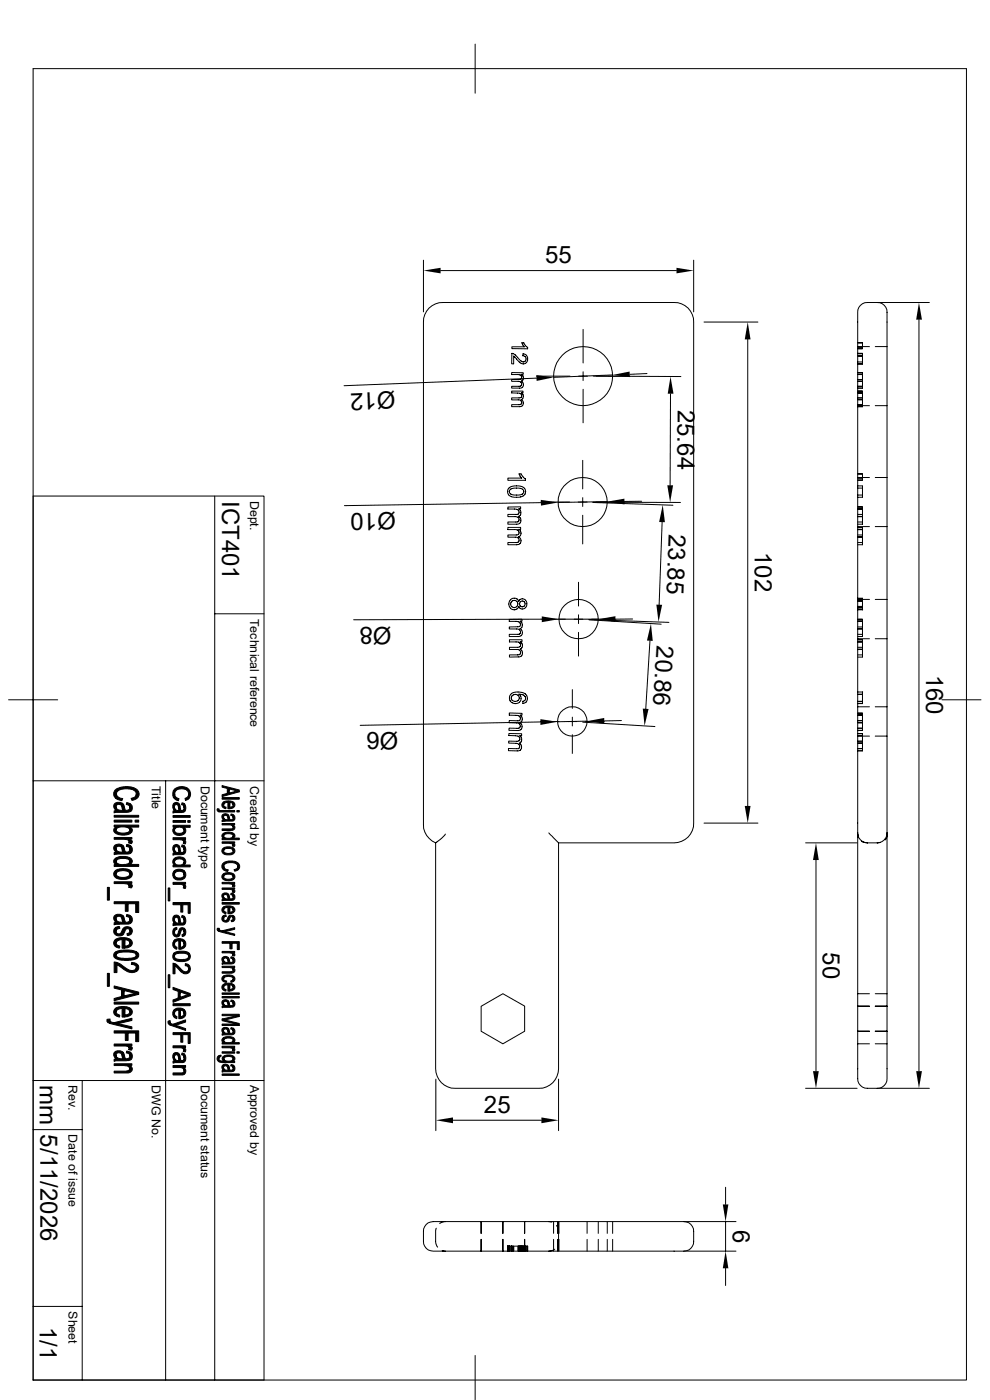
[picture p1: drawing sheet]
<svg xmlns="http://www.w3.org/2000/svg" width="210mm" height="297mm" viewBox="0 0 210 297" stroke-linecap="round" stroke-linejoin="round" font-family="sans-serif">
<defs><g id="words">
<g font-size="5.1">
<text x="115.7" y="55.9">55</text>
<text x="83.9" y="83" transform="rotate(178 83.9 83)">Ø12</text>
<text x="143.8" y="86.9" transform="rotate(90 143.8 86.9)">25.64</text>
<text x="47.1" y="106.3" transform="rotate(90 47.1 106.3)">ICT401</text>
<text x="83.9" y="108.7" transform="rotate(179 83.9 108.7)">Ø10</text>
<text x="141.9" y="113.2" transform="rotate(92 141.9 113.2)">23.85</text>
<text x="160.1" y="117.1" transform="rotate(90 160.1 117.1)">102</text>
<text x="83.1" y="133.1" transform="rotate(180 83.1 133.1)">Ø8</text>
<text x="139.3" y="136.9" transform="rotate(93 139.3 136.9)">20.86</text>
<text x="196.5" y="143.1" transform="rotate(90 196.5 143.1)">160</text>
<text x="84.5" y="155.3" transform="rotate(179 84.5 155.3)">Ø6</text>
<text x="174.6" y="202" transform="rotate(90 174.6 202)">50</text>
<text x="8.4" y="230.2" transform="rotate(90 8.4 230.2)">mm</text>
<text x="102.7" y="236.1">25</text>
<text x="8.6" y="240.7" transform="rotate(90 8.6 240.7)">5/11/2026</text>
<text x="155.4" y="260.9" transform="rotate(90 155.4 260.9)">6</text>
<text x="8.4" y="281.4" transform="rotate(90 8.4 281.4)">1/1</text>
</g>
<g font-size="2.6">
<text x="53.1" y="106.3" transform="rotate(90 53.1 106.3)">Dept.</text>
<text x="53.1" y="131.3" transform="rotate(90 53.1 131.3)">Technical reference</text>
<text x="32.2" y="166.7" transform="rotate(90 32.2 166.7)">Title</text>
<text x="42.6" y="166.7" transform="rotate(90 42.6 166.7)">Document type</text>
<text x="53.1" y="166.7" transform="rotate(90 53.1 166.7)">Created by</text>
<text x="14.5" y="230.2" transform="rotate(90 14.5 230.2)">Rev.</text>
<text x="32.2" y="230.2" transform="rotate(90 32.2 230.2)">DWG No.</text>
<text x="42.6" y="230.2" transform="rotate(90 42.6 230.2)">Document status</text>
<text x="53.1" y="230.2" transform="rotate(90 53.1 230.2)">Approved by</text>
<text x="14.5" y="240.7" transform="rotate(90 14.5 240.7)">Date of issue</text>
<text x="14.5" y="278.2" transform="rotate(90 14.5 278.2)">Sheet</text>
</g>
</g></defs>
<g fill="none" stroke="#000" stroke-width=".21">
<path d="M7 14.6h198v278.2h-198zM100.8 9.4v10.4M89.8 55.2v11M93.5 57.4h50M147.2 55.2v11M108.5 79l2.5 .1v.3h-.3l.3 .6v.6l-.4 .3 .4 .5v.5l-.2 .3-.3 .1h-2v-.3h1.8l.4-.3-.1-.5-.3-.3h-1.8v-.4h1.7l.5-.2v-.4l-.3-.3-1.9-.1zM108.6 75l.7 .3 1.2 1.3 .5 .2 .4-.1 .2-.4-.2-.7-.5-.1 .1-.4 .5 .1 .4 .7-.1 .9-.5 .4-.7-.1-1.6-1.5v1.6h-.5zM108.6 73.6h2.6l-.5-.9h.4l.3 .5 .5 .5v.3h-3.3zM113.8 79.8h7.1M122.8 79.8h1.8M123.7 69.9v7.1M123.7 78.9v1.8"/>
<path d="M125.9 79.8l18.5 .1M126.5 79.8h7.1M130 79.5l-12.5 .6M137.2 79.2l-3.6 .2M149.4 68.3h11.4M158.6 72v99M181.9 73.6h1.1zM181.9 75.1h1.1v2.1h-1.1M181.9 75h1.1zM181.9 79.1h1.1v.3h-1.1h1.1v1.5h-1.1h1.1v1.4h-1.1M181.9 79l1.1 .1M181.9 73.7h1.1v.3h-1.1h1.1"/>
<path d="M181.9 79.5h1.1M181.9 75.6h1.1M181.9 75.5h1.1M181.9 77.2h1.1M181.9 76.8h1.1M181.9 73.5h2.5M183 72.7h-1.1h1.1v1M183 75v.1M185.7 73.5h2.5M186.2 64.2h10.9M194.9 67.8v159.4M108.5 83h2.5v.4h-.4l.4 .3v.3v.5l-.4 .3 .4 .5v.5l-.3 .3-2.2 .2v-.4h1.8l.4-.3-.1-.5-.4-.3h-1.7v-.4h1.8l.4-.3v-.3l-.3-.3-1.9-.1z"/>
<path d="M113.8 80.2l-40.8 1.6M123.6 97.7v6M123.7 82.6v7.1M142.2 83.5v19.5M181.9 84.8h1.1v1.5h-1.1M181.9 80.5h1.1M181.9 82h1.1M181.9 84.4h1.1M181.9 84.8h1.1M181.9 85.9h1.1M181.9 86.1h2.5M183 83h-1.1h1.1v.4h-1.1h1.1v1.4"/>
<path d="M185.7 86.1h2.5M7 105.2h49v187.6h-49M45.6 105.2v187.6M107.7 107.6l2.7-.1v.4h-.3l.4 .6v.6l-.5 .5 .5 .5v.6l-.3 .4-.4 .1h-2.1v-.5h2.1l.3-.3-.1-.5-.3-.3h-2v-.5h2.1l.3-.3-.2-.6-.6-.2h-1.6zM107.7 111.9h2.7v.4h-.3l.3 .3 .1 .4-.1 .6-.4 .3 .4 .3 .1 .4-.3 .8-.5 .2h-2v-.5h2l.4-.3v-.4l-.4-.4h-2v-.5h2l.4-.3v-.4l-.2-.3-.4-.1h-1.8zM107.7 101.4h3l-.6-.8 .4-.1 .4 .6 .6 .5v.3h-3.8zM107.9 103.5l1.2-.4 1.6 .1 .6 .5 .2 .9-.4 .6-.7 .3-1.8-.1-.8-.6-.1-.8zM108.2 103.9l.6-.3 1.3-.1 .7 .3 .3 .5-.4 .6-1.7 .1-.5-.1-.3-.3-.2-.2zM114.8 106.6l-41.7 .7M114.8 106.5h6M122.7 106.5h1.8M123.6 105.6v1.8"/>
<path d="M123.6 109.3v6.1M125.8 106.6l16.9 .6M125.8 106.6h18.6M126.4 106.5h6.1M128.8 106.4l-10.4 .2M136.1 106.3l-3.6 .1M140.5 110.7l-.7 17.6M181.9 101.4h1.1zM181.9 103.1h1.1v2.4h-1.1M181.9 109.6h1.1v1.6h-1.1M181.9 107.5h1.1v.4h-1.1h1.1v1.7M181.9 113.9h1.1v1.7h-1.1"/>
<path d="M181.9 101.6h1.1v.3h-1.1h1.1M181.9 108h1.1M181.9 109.1h1.1M181.9 109.6h1.1M181.9 110.7h1.1M181.9 107.6h1.1M181.9 113.5h1.1M181.9 114h1.1M181.9 115.1h1.1M181.9 105h1.1M181.9 103.5h1.1M181.9 101.3h2.5"/>
<path d="M181.9 111.7h2.5M183 111.9h-1.1h1.1v.4h-1.1h1.1v1.6M183 100.5h-1.1h1.1v1.1M185.7 101.3h2.5M185.7 111.7h2.5M45.6 130.2h10.4M108 131.4h2.7v.4h-.3l.3 .4 .1 .7-.2 .3-.3 .1 .4 .3 .1 .5-.1 .6-.4 .3h-2.3v-.4h2.1l.3-.3v-.4l-.2-.3-2.2-.2v-.4h1.9a.6 .6 0 0 0 .5-.8 .6 .6 0 0 0-.8-.4h-1.6zM108.1 135.7h2.6v.4h-.3l.4 .6v.6l-.4 .4 .4 .6-.1 .8-.5 .3h-2.1v-.5h1.9a.58 .58 0 0 0 .4-.7 .58 .58 0 0 0-.8-.4h-1.5v-.5h2.1l.2-.4-.1-.5-.4-.2h-1.8zM108.2 127.4l.6-.5 .9 .1 .3 .6 .5-.5h.6l.4 .2 .3 .5-.1 .8-.6 .6h-.6l-.4-.5-.5 .5-.8 .1-.6-.4-.2-.4-.1-.6zM122.7 123.5v5.1M122.7 130.4v1.9M122.7 134.2v5"/>
<path d="M124.9 131.5l15.4 .9M124.9 131.4l17 .6M134.2 131.3l-59.2 .2M137.9 135.9l-.9 14.5M181.9 126.9h1.1v.1M181.9 133.3h1.1v1.7h-1.1M181.9 131.4h1.1v.4h-1.1h1.1v1.5M181.9 137.7h1.1v1.7h-1.1M181.9 136.1h1.1v1.6M181.9 136.1h1.1M181.9 131.8h1.1M181.9 136.2h1.1"/>
<path d="M181.9 129.4h1.1M181.9 128.7h1.1M181.9 127.6h1.1M181.9 133h1.1M181.9 133.4h1.1M181.9 134.6h1.1M181.9 131.4h1.1M181.9 137.3h1.1M181.9 137.8h1.1M181.9 138.9h1.1M181.9 127.5h1.1M181.9 128.9h1.1"/>
<path d="M181.9 127.4h1.1M181.9 129.2h1.1M181.9 127h1.1M181.9 127.2h2.5M181.9 135.5h2.5M183 129.2v.2M183 128.9v.3M183 127v1.9M183 135.7h-1.1h1.1v.4M185.7 127.2h2.5M185.7 135.5h2.5M1.8 148.5h10.4"/>
<path d="M107.9 155.6l2.8 .1v.4h-.4l.4 .5v.6l-.5 .4 .3 .4 .2 .5-.3 .6-.4 .2h-2.1v-.5h2.1l.2-.3v-.4l-.3-.3-2-.2v-.4l1.9 .1 .5-.3v-.4l-.2-.3-.6-.2-1.6-.1zM108 151.3h2.7v.4h-.3l.4 .6-.1 .6-.4 .4 .4 .6v.6l-.3 .4h-2.5l.1-.4h2l.4-.4-.1-.3-.3-.4-2-.1v-.4h2l.4-.4-.1-.5-.2-.2-2.1-.1zM108.4 147.2l1-.4 1.6 .2 .8 .7v.9l-.3 .5-.6 .1v-.4l.6-.4v-.5l-.5-.5-.9-.1 .4 .6-.1 .8-.4 .4-1.1 .1-.4-.2-.4-.5v-.7zM108.7 147.5l.5-.2 .7 .2 .3 .4-.2 .6-.5 .3-.8-.2-.2-.3v-.5zM114.6 153.2l-38.2 .7M114.6 153.1h4M120.5 153.1h1.8M121.4 146.3v4M121.4 152.1v1.9M121.4 155.9v4M123.6 153.2l15.3 .9M124.2 153.1h4"/>
<path d="M124.5 153l-6.2 .1M131.8 152.9l-3.6 .1M181.9 155.7h1.1v.4h-1.1h1.1v1.5h-1.1h1.1v1.7h-1.1M181.9 155.6l1.1 .1M181.9 151.3h1.1v.4h-1.1h1.1v1.6h-1.1h1.1v1.7l-1.1-.1M181.9 151.3h1.1M181.9 156h1.1M181.9 157.2h1.1M181.9 158.8h1.1M181.9 159.3h1.1M181.9 152.9h1.1M181.9 154.5h1.1"/>
<path d="M181.9 146.8h1.1M181.9 147.3h1.1M181.9 148.8h1.1M181.9 149.2h1.1M181.9 149.9h2.5M181.9 156.2h2.5M183 146.8v2.4M183 149.2l-1.1 .1M185.7 149.9h2.5M185.7 156.2h2.5M199.8 148.5h8.3M7 165.7h49"/>
<path d="M35.1 165.7v127.1M92.4 178.8v47.9a4.1 4.1 0 0 0 4.2 4.2h17.7a4.1 4.1 0 0 0 4.2-4.2v-47.9M94.5 177l-.9 .9-1.2 .9M116.4 176.7l2.1 2.1h24.5a4.1 4.1 0 0 0 4.2-4.2v-106.3a4.1 4.1 0 0 0-4.2-4.1h-49a4.1 4.1 0 0 0-4.2 4.1v106.6a4.1 4.1 0 0 0 2.6 3.9M149.4 174.6h11.4M170.9 178.8h10.9M181.9 176.7v50.6a4.2 4.2 0 0 0 .6 3l.5 .3a6.7 6.7 0 0 0 4.2 0 2.26 2.26 0 0 0 1-2.4v-51.5M181.9 176.7v-108.9a4.2 4.2 0 0 1 .6-3l.5-.4a6.7 6.7 0 0 1 4.2 0 2.26 2.26 0 0 1 1 2.4v109.9M181.9 177l.1 .5-.1-.5M181.9 176.7a2.1 2.1 0 0 0 2.1 2.1M182.8 178.5l.3 .2 .9 .1M184 178.8h2.1"/>
<path d="M186.7 178.7l-.6 .1M188.2 177l-.1 .7-.3 .5M188.2 176.7a2.1 2.1 0 0 1-2.1 2.1M188.2 177l-.1 .5M173.1 182.5v44.7M102.1 213.5l4.6-2.7 4.6 2.6v5.4l-4.6 2.6-4.6-2.6zM181.9 210.8h2.5M181.9 213.4h2.5M181.9 218.8h2.5M185.7 210.8h2.5M185.7 213.4h2.5M185.7 218.8h2.5"/>
<path d="M7 239.6h10.4M7 229.2h49M17.4 229.2v63.6M92.5 228.9v11M96.1 237.7h18.8M118.5 228.9v11M170.9 230.9h10.9M181.9 221.4h2.5M185.7 221.4h2.5M186.2 230.9h10.9M90.4 259.8a4.3 4.3 0 0 1 3-.6h50.2a4.3 4.3 0 0 1 3 .6l.3 .4a7.2 7.2 0 0 1 .2 3.7 2.59 2.59 0 0 1-3 1.5h-50.7a4.3 4.3 0 0 1-3-.6l-.3-.4a7.2 7.2 0 0 1-.2-3.7zM94.5 259.2h-.5l-.7 .3"/>
<path d="M102.1 259.2v2.5M106.7 259.2v2.5M111.3 259.2v2.5M116.4 259.2h.7M117.4 259.2v2.5M118.1 260l.3 .5 .1 .7-.1 2.8M118.3 259.2v2.5M118.4 259.2v2.5M118.6 259.2v2.5M124.5 259.2v2.5M126.9 259.2v2.5M128.8 259.2v2.5"/>
<path d="M130 259.2v2.5M145.2 259.2h10.9M153.9 251.9v3.6M153.9 259.2v6.2M7 277.2h10.4M92.5 260.6l-.1 .4v2.6l.4 1M93.8 265.3l.7 .1M102.1 262.9v2.5M106.7 262.9v2.5M107.7 264.4v1zM107.9 264.4v1zM107.9 264.4v1"/>
<path d="M108 264.4v1zM108.1 264.4v1zM108.3 264.4v1M108.5 264.4v1M108.5 264.4v1zM108.5 264.4h.1M108.5 264.4h-.8v1M108.6 264.4l-.1 1M109 264.4v1M109.9 264.4v1M110 264.4v1M110.1 264.4v1z"/>
<path d="M110.1 264.4v1M110.2 264.4v1M110.3 264.4v1M110.4 264.4v1zM110.4 264.4v1M110.5 264.4v1zM110.5 264.4v1M110.6 264.4v1M110.7 264.4v1zM110.7 264.4v1M110.8 264.4v1M110.8 264.4v1z"/>
<path d="M110.9 264.4v1M110.9 264.4v1zM111 264.4v1zM111 264.4v1M111.2 264.4v1M111.3 262.9v2.5M111.4 264.4v1M111.5 264.4v1zM111.5 264.4v1M111.5 264.4h.4v1M111.5 264.4h-.4v1v-1h-.4v1v-1h-2.1v1M111.6 264.4v1"/>
<path d="M111.8 264.4v1M111.9 264.4v1M111.9 264.4v1zM117.4 262.9v2.5M117.7 265l-.6 .3-.7 .1M118.3 262.9v2.5M118.4 262.9v2.5M118.6 262.9v2.5M124.5 262.9v2.5M126.9 262.9v2.5M128.8 262.9v2.5M130 262.9v2.5"/>
<path d="M145.2 265.4h10.9M153.9 269.1v3.6M100.8 287.6v9.3"/>
<circle cx="123.7" cy="79.8" r="6.3"/>
<circle cx="123.6" cy="106.5" r="5.2"/>
<circle cx="109.1" cy="128.1" r=".78"/>
<circle cx="110.8" cy="128.1" r=".6"/>
<circle cx="122.7" cy="131.3" r="4.2"/>
<circle cx="121.4" cy="153.1" r="3.1"/>
</g>
<g fill="#000" stroke="#000" stroke-width=".21">
<path d="M24.2 173h5.2v.4h-5.2z" fill-rule="evenodd"/>
<path d="M24.6 171.2l.1 .8-.1-.1z" fill-rule="evenodd"/>
<path d="M24.6 175.5l.1-.1-.1 .7z" fill-rule="evenodd"/>
<path d="M24.7 168.4a1.13 1.13 0 0 0 1.3 1l-.1 .4-1.1-.3-.2-.1z" fill-rule="evenodd"/>
<path d="M24.3 170.6a1.44 1.44 0 0 1 1.9 0l-.1 1.2a1.42 1.42 0 0 0-.8-1.2h-.1a.51 .51 0 0 0-.6 .6v.7l-.5-.7z" fill-rule="evenodd"/>
<path d="M24.3 179.4a1.4 1.4 0 0 1 1.9 .1l-.1 1.3-.1-.3a.76 .76 0 0 0-.4-.9 .76 .76 0 0 0-.9 .1l-.1 1a.89 .89 0 0 1-.3-1.3z" fill-rule="evenodd"/>
<path d="M26.9 170.3l.7 .2-.1 .8a.6 .6 0 0 0-.7-.6z" fill-rule="evenodd"/>
<path d="M26.9 179.2l.7 .1-.1 .9a.56 .56 0 0 0-.7-.6z" fill-rule="evenodd"/>
<path d="M24.2 177.7h3.8v.3h-.6v.5l-.2-.3-.4-.1h-2.6z" fill-rule="evenodd"/>
<path d="M24.2 174h3.8v.4h-3.8z" fill-rule="evenodd"/>
<path d="M24.7 171.4l.4 .4 1 .1 .1-1.3 .2 .7a.56 .56 0 0 0 .5 .7 .56 .56 0 0 0 .6-.6l.1-.9a1.01 1.01 0 0 1 .4 1.2 1.01 1.01 0 0 1-1.2 .6h-2.2l-.4 .2v-.5h.5z" fill-rule="evenodd"/>
<path d="M24.2 175.8l.4-.3v.6a1.91 1.91 0 0 0 2.5 .5l.4-.4 .1-.7a.82 .82 0 0 1 .4 .9 .82 .82 0 0 1-.8 .6l-.3 .1a2.54 2.54 0 0 1-2.8-.8z" fill-rule="evenodd"/>
<path d="M27.4 178l.3 .1a.46 .46 0 0 1 .4 .4 .46 .46 0 0 1-.2 .5l-.6-.2z" fill-rule="evenodd"/>
<path d="M27.8 169.4l.9-.4 .2-.5v1l-.9 .3z" fill-rule="evenodd"/>
<path d="M24.2 175h5.2v.5h-1.8l-.1 .6a1.58 1.58 0 0 0-1.9-.7l-.6 .2-.3 .3v-.5h-.5z" fill-rule="evenodd"/>
<path d="M28.7 174h.7v.4h-.7z" fill-rule="evenodd"/>
<path d="M24.4 167.6l1-.6 1.9-.1a1.86 1.86 0 0 1 2.2 1.8l-.2 .5-.4 .3v-1a1.38 1.38 0 0 0-1.6-1.1l-.4-.1a2.07 2.07 0 0 0-2.2 1l-.1 1.1a1.23 1.23 0 0 1-.2-1.8z" fill-rule="evenodd"/>
<path d="M36.7 173h3.6v.4h-3.6z" fill-rule="evenodd"/>
<path d="M37 171.2v.8z" fill-rule="evenodd"/>
<path d="M37 175.6v-.1v.6z" fill-rule="evenodd"/>
<path d="M37 168.4a1.01 1.01 0 0 0 1 1l-.2 .5-.8-.5z" fill-rule="evenodd"/>
<path d="M36.8 170.5a.77 .77 0 0 1 1.3 .1l-.1 1.4v-.2a.96 .96 0 0 0-.7-1.1l-.3 .3v.9a1.24 1.24 0 0 1-.2-1.4z" fill-rule="evenodd"/>
<path d="M36.8 179.5a.77 .77 0 0 1 1.3 0l-.1 1.4v-.2a.96 .96 0 0 0-.7-1.1l-.3 .4v.8a1.24 1.24 0 0 1-.2-1.3z" fill-rule="evenodd"/>
<path d="M38.6 170.3l.5 .2-.1 .9-.1-.5-.4-.2z" fill-rule="evenodd"/>
<path d="M38.6 179.2l.5 .2-.1 .9-.1-.4-.4-.2z" fill-rule="evenodd"/>
<path d="M36.7 174.1h2.7v.4h-2.7z" fill-rule="evenodd"/>
<path d="M36.7 177.7h2.7v.4h-.5v.5v-.2l-.4-.2-1.8-.1z" fill-rule="evenodd"/>
<path d="M37 171.5l.3 .3 .7 .2 .1-1.4 .2 .9a.41 .41 0 0 0 .4 .5 .41 .41 0 0 0 .3-.6l.1-.9a1.11 1.11 0 0 1-.3 1.8l-2.1 .2v-.5h.3z" fill-rule="evenodd"/>
<path d="M36.9 175.6l.1 .5a1.1 1.1 0 0 0 1 .7 1.1 1.1 0 0 0 1-.7l.1-.6a.98 .98 0 0 1 .2 1.2 .98 .98 0 0 1-1.1 .5 1.11 1.11 0 0 1-1.2-.3 1.11 1.11 0 0 1-.1-1.3z" fill-rule="evenodd"/>
<path d="M38.9 178.1l.5 .4-.1 .6-.4-.2z" fill-rule="evenodd"/>
<path d="M40 168.5v1l-.6 .3-.2-.4 .6-.4z" fill-rule="evenodd"/>
<path d="M39.8 174.1h.5v.4h-.5z" fill-rule="evenodd"/>
<path d="M36.7 175.1h3.6v.4h-1.2l-.1 .6a1.16 1.16 0 0 0-1.8-.4l-.2 .2v-.4h-.3z" fill-rule="evenodd"/>
<path d="M37 167.4l.8-.4 .5-.1a1.6 1.6 0 0 1 1.8 .6 1.6 1.6 0 0 1-.1 2v-1a1.47 1.47 0 0 0-2.2-1.1l-.3 .2-.4 .4-.1 1.4a1.63 1.63 0 0 1 0-2z" fill-rule="evenodd"/>
<path d="M46.1 171.6h.4l-.1 .6-.3-.2z" fill-rule="evenodd"/>
<path d="M47.1 169.2h3.7v.3h-3.7z" fill-rule="evenodd"/>
<path d="M47.4 173.4l.1 .5z" fill-rule="evenodd"/>
<path d="M47.3 176.9l.2-.1v1a.55 .55 0 0 1-.2-.9z" fill-rule="evenodd"/>
<path d="M47.3 170.2l.2 .8 .5 .2-.1 .4a.8 .8 0 0 1-.8-.5 .8 .8 0 0 1 .2-.9z" fill-rule="evenodd"/>
<path d="M47.2 172.8a.93 .93 0 0 1 1.3 .1v1l-.1-.1a.62 .62 0 0 0-.2-.6 .62 .62 0 0 0-.6-.1l-.2 .1v.7a.72 .72 0 0 1-.2-1.1z" fill-rule="evenodd"/>
<path d="M47.4 170.1l1-.2 .8 .1 .2 .1v.7l-.1-.4-.6-.2v1.4h-.4v-1.4l-.7 .2-.1 .4z" fill-rule="evenodd"/>
<path d="M47.4 179.9l.7-.2h1l.3 .2v.6a1.25 1.25 0 0 0-1.9-.2v.2z" fill-rule="evenodd"/>
<path d="M49.4 175v.5z" fill-rule="evenodd"/>
<path d="M49 172.7l.5 .1-.1 .7v-.3l-.5-.2z" fill-rule="evenodd"/>
<path d="M46.4 171.8l.3 .2h3.1v.3h-3.3z" fill-rule="evenodd"/>
<path d="M47.1 174.7h2.7v.3h-.4v.3l-.5-.3h-1.8z" fill-rule="evenodd"/>
<path d="M47.1 178.6h2.7v.3h-.4v.4l-.2-.3-.3-.1h-1.8z" fill-rule="evenodd"/>
<path d="M48.7 170.2v1h.2l.5-.3v-.8a.76 .76 0 0 1 .4 1 .76 .76 0 0 1-.9 .4l-.2 .1z" fill-rule="evenodd"/>
<path d="M47.5 173.5l.3 .4h.7v-1l.1 .4a.43 .43 0 0 0 .3 .6 .43 .43 0 0 0 .5-.4l.1-.7a.75 .75 0 0 1 .3 1 .75 .75 0 0 1-.9 .4l-1.8 .1v-.3l.4-.1z" fill-rule="evenodd"/>
<path d="M47.1 175.9h2l.3-.3 .1-.6a.66 .66 0 0 1 .3 .8 .66 .66 0 0 1-.9 .4h-1.8z" fill-rule="evenodd"/>
<path d="M47.5 176.7l.8-.2a1.26 1.26 0 0 1 1.5 .8l-.3 .5-.1-.5a1.12 1.12 0 0 0-1.4-.4l-.4 .1-.1 .3z" fill-rule="evenodd"/>
<path d="M49.4 178.9l.4 .3-.1 .4-.4-.1z" fill-rule="evenodd"/>
<path d="M50.2 172h.6v.3h-.6z" fill-rule="evenodd"/>
<path d="M47.1 166.7l3.7 .9v.4l-2.2-.6-.4 .9v-1l-1.1-.3z" fill-rule="evenodd"/>
<path d="M47.1 168.6l1.1-.3 .4-.9v.8l1.8-.4 .4 .2-3.7 1z" fill-rule="evenodd"/>
<path d="M47.1 177.8h.4v-.3a1.49 1.49 0 0 0 1.9-.1l.1 .4h1.3v.3h-3.7z" fill-rule="evenodd"/>
<path d="M22.8 188.3h.4v2.7h-.4z" fill-rule="evenodd"/>
<path d="M24.6 180l.1 .8-.1-.1z" fill-rule="evenodd"/>
<path d="M24.3 182.2l.3-.2 .1 1.4-.6-.5v-.4z" fill-rule="evenodd"/>
<path d="M24.6 194.9l.1 .8-.1-.1z" fill-rule="evenodd"/>
<path d="M24.6 196.7l.7-.1 .1 .3-.3 .1a.51 .51 0 0 0-.5 .6z" fill-rule="evenodd"/>
<path d="M24.3 194.3a1.51 1.51 0 0 1 1.9 0l-.1 1.3a1.42 1.42 0 0 0-.8-1.2h-.1a.51 .51 0 0 0-.6 .5v.7l-.5-.6z" fill-rule="evenodd"/>
<path d="M24.6 199.2a3.6 3.6 0 0 1 2.9 0v.9l-.2-.5-.8-.3-.1 1.9h-.5v-1.9l-.9 .3-.4 .5z" fill-rule="evenodd"/>
<path d="M24.6 184.6a3.3 3.3 0 0 1 3 0l-.1 .8a1.56 1.56 0 0 0-2-.6l-.7 .2-.2 .4z" fill-rule="evenodd"/>
<path d="M26.9 194l.7 .2-.1 .9a.6 .6 0 0 0-.7-.7z" fill-rule="evenodd"/>
<path d="M24.4 196.9l.2-.2v.9a.64 .64 0 0 0 .8 .5 .64 .64 0 0 0 .5-.7 1.11 1.11 0 0 1 1.7-.7l-.1 .8a.54 .54 0 0 0-.6-.5 .54 .54 0 0 0-.4 .7 1.16 1.16 0 0 1-1.5 .8 1.16 1.16 0 0 1-.8-1.4z" fill-rule="evenodd"/>
<path d="M24.2 187.1h3.8v.3h-.6v.5l-.2-.3-.4-.1h-2.6z" fill-rule="evenodd"/>
<path d="M24.7 180.3l.5 .4 .9 .1 .1-1.3 .2 .7a.55 .55 0 0 0 .5 .6 .55 .55 0 0 0 .6-.5l.1-1a1.04 1.04 0 0 1 .4 1.4 1.04 1.04 0 0 1-1.4 .5l-2.4 .1v-.4l.5-.1z" fill-rule="evenodd"/>
<path d="M24.6 182a3.2 3.2 0 0 1 3.3 .3l.1 .6-.4 .5-.1-.6a1.27 1.27 0 0 0-1.6-.7l-.9 .2-.4 .5z" fill-rule="evenodd"/>
<path d="M24.4 184.7l.2-.1v.8a1.67 1.67 0 0 0 2.2 .7l.5-.2 .2-.4 .1-.9a1.01 1.01 0 0 1 .4 1.2 1.01 1.01 0 0 1-1 .7h-.1a2.3 2.3 0 0 1-2.7-.8l-.1-.4z" fill-rule="evenodd"/>
<path d="M27.4 187.4l.3 .1a.45 .45 0 0 1 .4 .4 .45 .45 0 0 1-.2 .5l-.6-.2z" fill-rule="evenodd"/>
<path d="M24.7 195.2l.4 .3 1 .2 .1-1.4 .2 .7a.56 .56 0 0 0 .5 .7 .56 .56 0 0 0 .6-.6l.1-.9a1.02 1.02 0 0 1 .4 1.4 1.02 1.02 0 0 1-1.4 .4l-2.4 .2v-.5h.5z" fill-rule="evenodd"/>
<path d="M27.6 196.7a.92 .92 0 0 1 .4 1.1 .92 .92 0 0 1-1 .7l-.1-.4a.52 .52 0 0 0 .6-.6z" fill-rule="evenodd"/>
<path d="M24.2 183.4h.5v-.4a2.25 2.25 0 0 0 2.8-.1v-.1l.1 .6h1.8v.4h-5.2z" fill-rule="evenodd"/>
<path d="M24.2 191.3h5.2v2.3h-.6v-1.9h-1.6v1.6h-.6v-1.6h-2.4z" fill-rule="evenodd"/>
<path d="M35.7 188.4h.3v2.7h-.3z" fill-rule="evenodd"/>
<path d="M37 180.1v.8z" fill-rule="evenodd"/>
<path d="M37 195.1v.8z" fill-rule="evenodd"/>
<path d="M36.8 182.3l.2-.2v1.4a.84 .84 0 0 1-.2-1.2z" fill-rule="evenodd"/>
<path d="M37 196.9l.5-.1v.3l-.4 .3-.1 .4z" fill-rule="evenodd"/>
<path d="M36.8 194.4a.77 .77 0 0 1 1.3 .1l-.1 1.3a1.33 1.33 0 0 0-.5-1.2h-.3l-.2 .3v.9a1.19 1.19 0 0 1-.2-1.4z" fill-rule="evenodd"/>
<path d="M37.1 184.7a1.86 1.86 0 0 1 1.9 0v.8a1.12 1.12 0 0 0-1.7-.5l-.3 .5z" fill-rule="evenodd"/>
<path d="M37 199.4a1.79 1.79 0 0 1 2 .1v.8l-.2-.6-.5-.1v1.8h-.4v-1.8l-.6 .2-.3 .5z" fill-rule="evenodd"/>
<path d="M38.6 194.2l.5 .2-.1 .8-.1-.4-.4-.2z" fill-rule="evenodd"/>
<path d="M36.8 197.1l.2-.2v.9a.43 .43 0 0 0 .4 .5 .43 .43 0 0 0 .4-.5 .82 .82 0 0 1 .4-.8 .82 .82 0 0 1 .9-.1l-.1 .8a.36 .36 0 0 0-.2-.5 .36 .36 0 0 0-.4 .5 .97 .97 0 0 1-1.1 1.1 1.1 1.1 0 0 1-.5-1.7z" fill-rule="evenodd"/>
<path d="M36.7 187.2h2.7v.4h-.5v.5l-.1-.4-.4-.1h-1.7z" fill-rule="evenodd"/>
<path d="M37 180.4l.3 .4 .7 .1 .1-1.4 .2 .9a.41 .41 0 0 0 .4 .5 .41 .41 0 0 0 .3-.6l.1-.9a1.07 1.07 0 0 1 .3 1.2 1.07 1.07 0 0 1-1 .7l-1.7 .1v-.4l.3-.1z" fill-rule="evenodd"/>
<path d="M37.1 182l.3-.1a1.28 1.28 0 0 1 1.3 0 1.28 1.28 0 0 1 .7 1.2l-.4 .4v-.6a1.14 1.14 0 0 0-1.7-.5l-.3 .5z" fill-rule="evenodd"/>
<path d="M36.9 184.8l.1 .7a1.14 1.14 0 0 0 2 .3v-1.1a1.21 1.21 0 0 1 .2 1.5 1.21 1.21 0 0 1-1.5 .5 1.15 1.15 0 0 1-1-.7 1.15 1.15 0 0 1 .2-1.2z" fill-rule="evenodd"/>
<path d="M38.9 187.6l.5 .4-.1 .5-.4-.1z" fill-rule="evenodd"/>
<path d="M37 195.4l.4 .4h.6l.1-1.3 .2 .8a.41 .41 0 0 0 .4 .5 .41 .41 0 0 0 .3-.6l.1-.8a1.07 1.07 0 0 1 .3 1.1 1.07 1.07 0 0 1-.7 .8l-2 .1v-.4l.3-.1z" fill-rule="evenodd"/>
<path d="M39.1 196.9a.99 .99 0 0 1 .3 1 .99 .99 0 0 1-.7 .8l-.1-.4 .3-.2 .1-.2z" fill-rule="evenodd"/>
<path d="M37 183a1.23 1.23 0 0 0 2 0v.5h1.3v.4h-3.6v-.4h.3z" fill-rule="evenodd"/>
<path d="M36.7 191.5h3.6v2.3h-.4v-1.9h-1.1v1.6h-.4v-1.6h-1.7z" fill-rule="evenodd"/>
<path d="M46.1 196.9h.4v.7l-.4-.2z" fill-rule="evenodd"/>
<path d="M47.1 191.5h3.7v.3h-3.7z" fill-rule="evenodd"/>
<path d="M47.4 190.1l.1 .7z" fill-rule="evenodd"/>
<path d="M47.2 192.6l.2-.2 .1 .8 .5 .3-.1 .3a.8 .8 0 0 1-.7-.4 .8 .8 0 0 1 0-.8z" fill-rule="evenodd"/>
<path d="M47.4 194.3l.5-.2 .1 .3-.4 .1-.1 .4z" fill-rule="evenodd"/>
<path d="M47.5 183.8a.82 .82 0 0 0 .9 .7l-.1 .4-.9-.4z" fill-rule="evenodd"/>
<path d="M47.2 189.7a.93 .93 0 0 1 1.3 0v1l-.1-.1a.65 .65 0 0 0-.8-.8l-.2 .2v.7a.72 .72 0 0 1-.2-1z" fill-rule="evenodd"/>
<path d="M47.4 185.4l.8-.3 .9 .1 .3 .2v.6a1.22 1.22 0 0 0-1.9 0z" fill-rule="evenodd"/>
<path d="M47.4 192.4l.6-.2 1.2 .1 .2 .1v.6l-.1-.3-.6-.2v1.3h-.4v-1.3l-.7 .2-.1 .3z" fill-rule="evenodd"/>
<path d="M49 189.5l.5 .1-.1 .7v-.4l-.5-.1z" fill-rule="evenodd"/>
<path d="M47.2 194.4l.2-.1 .1 .6a.43 .43 0 0 0 .4 .4 .43 .43 0 0 0 .4-.5 .77 .77 0 0 1 1.2-.5l-.1 .6a.39 .39 0 0 0-.4-.4 .39 .39 0 0 0-.3 .5 .81 .81 0 0 1-1.1 .6 .81 .81 0 0 1-.4-1.2z" fill-rule="evenodd"/>
<path d="M47.1 187.2h2.7v.3h-.4v.4l-.2-.3-.3-.1h-1.8z" fill-rule="evenodd"/>
<path d="M47.1 188.4h2.7v.2h-.4v.4l-.5-.3h-1.8z" fill-rule="evenodd"/>
<path d="M47.1 197.5l2.7-.7v.3l-2.2 .6z" fill-rule="evenodd"/>
<path d="M46.5 197.1l.2 .3 3.1 .8v.3l-3.3-.9z" fill-rule="evenodd"/>
<path d="M47.3 180l.1-.1 .1 .6a1.19 1.19 0 0 0 1.6 .4l.3-.2v-.8a.82 .82 0 0 1 .3 1 .82 .82 0 0 1-.9 .5h-.2a1.08 1.08 0 0 1-1.5-1.1z" fill-rule="evenodd"/>
<path d="M47.3 185.5l.1-.1 .1 .6a1.19 1.19 0 0 0 1.8 .3l.1-.2v-.7a.8 .8 0 0 1 .3 1 .8 .8 0 0 1-.9 .4l-.4 .1a.99 .99 0 0 1-1.2-1.3z" fill-rule="evenodd"/>
<path d="M49.4 187.5l.4 .3-.1 .4-.4-.1z" fill-rule="evenodd"/>
<path d="M49.4 188.6l.4 .4-.1 .4-.4-.1z" fill-rule="evenodd"/>
<path d="M47.5 190.3l.2 .3 .8 .1v-1l.1 .4a.43 .43 0 0 0 .3 .6 .43 .43 0 0 0 .5-.4l.1-.7a.77 .77 0 0 1 .3 1 .77 .77 0 0 1-.9 .4l-1.8 .1v-.3h.4z" fill-rule="evenodd"/>
<path d="M48.7 192.5v1l.7-.3v-.8a.79 .79 0 0 1 .4 .9 .79 .79 0 0 1-.9 .5h-.2z" fill-rule="evenodd"/>
<path d="M49.5 194.3a.68 .68 0 0 1 .3 .8 .68 .68 0 0 1-.7 .4l-.1-.3 .4-.2z" fill-rule="evenodd"/>
<path d="M49.7 184.5l.5-.2 .2-.4v.7l-.6 .2z" fill-rule="evenodd"/>
<path d="M47.2 183.2l.6-.4 .7-.1 1.4 .1a1.01 1.01 0 0 1 .9 .7 1.01 1.01 0 0 1-.4 1.1v-.7a1.32 1.32 0 0 0-1.8-.9 .98 .98 0 0 0-1.1 .8l-.1 .7a.97 .97 0 0 1-.2-1.3z" fill-rule="evenodd"/>
<path d="M22.8 206.5h.4v2.8h-.4z" fill-rule="evenodd"/>
<path d="M22.7 216.2h.7l-.1 .9-.6-.4z" fill-rule="evenodd"/>
<path d="M24.2 212.6h5.2v.4h-5.2z" fill-rule="evenodd"/>
<path d="M24.3 199.4l.3-.2v1l.3 .3 .5 .2v.4a1.08 1.08 0 0 1-1.1-.5 1.08 1.08 0 0 1 0-1.2z" fill-rule="evenodd"/>
<path d="M24.3 214.1l.3-.3v1l.3 .3 .5 .2v.5a1.08 1.08 0 0 1-1.1-.5 1.08 1.08 0 0 1 0-1.2z" fill-rule="evenodd"/>
<path d="M24.6 213.8h.1a3.7 3.7 0 0 1 2.8 0v.9v-.3l-.4-.3-.6-.1-.1 1.8h-.5v-1.8l-.9 .2-.4 .5z" fill-rule="evenodd"/>
<path d="M24.2 217l3.8-1v.5l-3 .7z" fill-rule="evenodd"/>
<path d="M23.3 216.5l.4 .4 4.3 .9v.5l-4.7-1.2z" fill-rule="evenodd"/>
<path d="M26.5 199.3v1.4h.3l.4-.1 .3-.4v-1a1 1 0 0 1 .5 1.2 1 1 0 0 1-1.1 .7l-.5 .1z" fill-rule="evenodd"/>
<path d="M26.5 214v1.3l.9-.3 .1-1.2a.99 .99 0 0 1 .5 1.2 .99 .99 0 0 1-1 .7l-.6 .1z" fill-rule="evenodd"/>
<path d="M24.6 201.9l1.6-.4 1.9 .1 .8 .3v.7a1.69 1.69 0 0 0-1.8-.6h-.2a2.57 2.57 0 0 0-2.2 .5l-.1 .1z" fill-rule="evenodd"/>
<path d="M24.2 204.1l.8 .2 1.4 .8a1.83 1.83 0 0 0 2.4 .5l.1-.3v.8a2.96 2.96 0 0 1-3.2-.9l-.9-.5v1.6h-.6z" fill-rule="evenodd"/>
<path d="M24.4 202.1l.2-.2v.7a1.52 1.52 0 0 0 1.7 .7h.5a2.24 2.24 0 0 0 2.1-.6v-.8a.86 .86 0 0 1 .5 1 .86 .86 0 0 1-.9 .6l-1.9 .3a2.64 2.64 0 0 1-2.5-.9v-.5z" fill-rule="evenodd"/>
<path d="M27.9 204.2a1.21 1.21 0 0 1 1.5 1.4l-.5 .5v-1l-.4-.4-.6-.1z" fill-rule="evenodd"/>
<path d="M24.2 209.2l5.2 1.3v.4l-.5-.2-2.6-.6-.5 1.3v-1.4l-1.6-.4z" fill-rule="evenodd"/>
<path d="M24.2 211.8l1.6-.4 .5-1.3v1.2l2.6-.6 .5 .2-5.2 1.4z" fill-rule="evenodd"/>
<path d="M35.7 206.8h.3v2.7h-.3z" fill-rule="evenodd"/>
<path d="M35.7 216.6l.4-.1v1l-.5-.5z" fill-rule="evenodd"/>
<path d="M36.7 212.9h3.6v.5h-3.6z" fill-rule="evenodd"/>
<path d="M36.9 199.5l.1-.1v1.1l.3 .3 .2 .2v.4a1.13 1.13 0 0 1-.6-1.9z" fill-rule="evenodd"/>
<path d="M36.9 214.2h.1v1l.5 .5v.4a1.14 1.14 0 0 1-.6-1.9z" fill-rule="evenodd"/>
<path d="M37 214.2a1.89 1.89 0 0 1 2 0v.8l-.2-.5-.5-.2v1.8h-.4v-1.8l-.6 .2-.3 .5z" fill-rule="evenodd"/>
<path d="M36.7 217.3l2.7-.9v.4l-2.1 .7z" fill-rule="evenodd"/>
<path d="M36.1 216.8l.2 .4 3.1 1v.4l-3.3-1.1z" fill-rule="evenodd"/>
<path d="M38.3 199.6v1.4h.1l.6-.4v-1.1a1.07 1.07 0 0 1 .4 1.2 1.07 1.07 0 0 1-1.1 .7z" fill-rule="evenodd"/>
<path d="M38.3 214.3v1.4l.7-.4v-1.1a1.1 1.1 0 0 1 .3 1.2 1.1 1.1 0 0 1-1 .7z" fill-rule="evenodd"/>
<path d="M37 202.1l1-.3h1.4l.6 .3v.8a1.39 1.39 0 0 0-1.8-.7 .96 .96 0 0 0-1.2 .7z" fill-rule="evenodd"/>
<path d="M36.7 204.3l.6 .2 .9 .9a1.09 1.09 0 0 0 1.7 .5l.1-.4v.9a1.72 1.72 0 0 1-2.2-.9l-.7-.6v1.7h-.4z" fill-rule="evenodd"/>
<path d="M36.7 209.5l3.6 1.3v.4l-2.1-.8-.4 1.4v-1.5l-1.1-.4z" fill-rule="evenodd"/>
<path d="M38.2 210.4v1.2l1.8-.6 .3 .2-3.6 1.4v-.5l1.1-.3z" fill-rule="evenodd"/>
<path d="M37 202.1v.8a1.68 1.68 0 0 0 2 .6l.9-.3 .1-1.1a1.07 1.07 0 0 1 .2 1.3 1.07 1.07 0 0 1-1.2 .6h-1.2a1.07 1.07 0 0 1-1.1-.6 1.07 1.07 0 0 1 .3-1.3z" fill-rule="evenodd"/>
<path d="M39.3 204.4a1.12 1.12 0 0 1 1 .8 1.12 1.12 0 0 1-.3 1.2v-1.2l-.2-.2-.5-.1z" fill-rule="evenodd"/>
<path d="M47.1 210.7h3.7v.2h-3.7z" fill-rule="evenodd"/>
<path d="M47.1 211.4h3.7v.3h-3.7z" fill-rule="evenodd"/>
<path d="M47.4 203.6l.1 .6z" fill-rule="evenodd"/>
<path d="M47.4 212.8l.1 .6z" fill-rule="evenodd"/>
<path d="M47.4 218.7l.1 .5z" fill-rule="evenodd"/>
<path d="M47.3 208.9l.2 .8 .5 .2-.1 .4a.8 .8 0 0 1-.8-.5 .8 .8 0 0 1 .2-.9z" fill-rule="evenodd"/>
<path d="M47.3 207.1h.1l.1 .7 .6 .3-.1 .3a.77 .77 0 0 1-.8-.3 .77 .77 0 0 1 .1-1z" fill-rule="evenodd"/>
<path d="M47.2 203.2a.87 .87 0 0 1 1.3 0v1l-.1-.1a.62 .62 0 0 0-.2-.6 .62 .62 0 0 0-.6-.2l-.2 .2v.6a.68 .68 0 0 1-.2-.9z" fill-rule="evenodd"/>
<path d="M47.2 212.3a.93 .93 0 0 1 1.3 .1v1l-.1-.1a.62 .62 0 0 0-.2-.7 .62 .62 0 0 0-.6-.1l-.2 .2v.6a.72 .72 0 0 1-.2-1z" fill-rule="evenodd"/>
<path d="M47.2 218.2a.98 .98 0 0 1 1.3 0v1l-.1-.1a.64 .64 0 0 0-.7-.8l-.3 .3v.6a.72 .72 0 0 1-.2-1z" fill-rule="evenodd"/>
<path d="M47.4 208.8l.8-.2 .9 .1 .3 .1v.6l-.1-.3-.6-.2v1.4h-.4v-1.4l-.6 .1-.2 .5z" fill-rule="evenodd"/>
<path d="M49.4 205.3v.5z" fill-rule="evenodd"/>
<path d="M49 203l.5 .1-.1 .7v-.4l-.5-.1z" fill-rule="evenodd"/>
<path d="M48.9 208.1l.5-.2v-.2l.1 .5-.5 .2z" fill-rule="evenodd"/>
<path d="M49 212.2l.5 .1-.1 .6v-.3l-.5-.1z" fill-rule="evenodd"/>
<path d="M49 218l.5 .1-.1 .7v-.3l-.5-.2z" fill-rule="evenodd"/>
<path d="M47.1 201.8h2.7v.3h-.4v.4l-.2-.2-.3-.1-1.8-.1z" fill-rule="evenodd"/>
<path d="M47.1 205h2.7v.3h-.4v.3l-.6-.3h-1.7z" fill-rule="evenodd"/>
<path d="M49.4 202.1l.4 .3-.1 .4-.4-.1z" fill-rule="evenodd"/>
<path d="M47.5 203.8l.4 .4h.6v-1l.1 .3a.43 .43 0 0 0 .3 .7 .43 .43 0 0 0 .5-.4l.1-.7a.77 .77 0 0 1 .3 1 .77 .77 0 0 1-.9 .4l-1.8 .1v-.3l.4-.1z" fill-rule="evenodd"/>
<path d="M47.1 206.2l2-.1 .3-.2 .1-.6a.66 .66 0 0 1 .3 .8 .66 .66 0 0 1-.9 .4h-1.8z" fill-rule="evenodd"/>
<path d="M47.4 207.1l1-.3a1.04 1.04 0 0 1 1.4 1l-.3 .4-.1-.5a1.15 1.15 0 0 0-1.6-.4l-.3 .3z" fill-rule="evenodd"/>
<path d="M48.7 208.9v1h.2l.5-.3v-.8a.77 .77 0 0 1 .3 1 .77 .77 0 0 1-.9 .4l-.1 .1z" fill-rule="evenodd"/>
<path d="M47.5 213l.3 .3 .7 .1v-1l.1 .3a.43 .43 0 0 0 .3 .7 .43 .43 0 0 0 .5-.5l.1-.6a.77 .77 0 0 1 .3 1 .77 .77 0 0 1-.9 .4l-1.8 .1v-.4h.4z" fill-rule="evenodd"/>
<path d="M47.5 218.9l.3 .3h.7v-1l.1 .4a.43 .43 0 0 0 .3 .6 .43 .43 0 0 0 .5-.4l.1-.7a.77 .77 0 0 1 .3 1 .77 .77 0 0 1-.9 .4l-1.8 .1v-.3l.4-.1z" fill-rule="evenodd"/>
<path d="M47.1 217.3h3.1l.6 .3h-3.7z" fill-rule="evenodd"/>
<path d="M47.1 215.2h3.7v.4l-.6-.1h-3.1z" fill-rule="evenodd"/>
<path d="M47.1 199.8h3.7v1.7h-.5v-1.4h-1.1v1.2h-.4v-1.2h-1.7z" fill-rule="evenodd"/>
<path d="M47.1 216.2l3.7 .9v.5l-.6-.3-3.1-.8z" fill-rule="evenodd"/>
<path d="M47.1 216.2l3.1-.7 .6 .1-3 .8z" fill-rule="evenodd"/>
<path d="M24.6 223.9l.1 .8-.1-.1z" fill-rule="evenodd"/>
<path d="M24.3 223.3a1.51 1.51 0 0 1 1.9 0l-.1 1.2a1.42 1.42 0 0 0-.8-1.1h-.1a.51 .51 0 0 0-.6 .5v.7l-.5-.7z" fill-rule="evenodd"/>
<path d="M27.4 226l.2 .1-.1 .6z" fill-rule="evenodd"/>
<path d="M26.9 223l.7 .2-.1 .8a.6 .6 0 0 0-.7-.6z" fill-rule="evenodd"/>
<path d="M24.2 221.5h3.8v.4h-.6v.5a1.04 1.04 0 0 0-1.2-.5h-2z" fill-rule="evenodd"/>
<path d="M24.2 225.7h3.8v.3h-.6v.4l-.6-.3h-2.6z" fill-rule="evenodd"/>
<path d="M27.4 221.9l.3 .1a.43 .43 0 0 1 .4 .3 .43 .43 0 0 1-.2 .5l-.6-.1z" fill-rule="evenodd"/>
<path d="M24.7 224.1l.4 .4 1 .1 .1-1.3 .2 .7a.56 .56 0 0 0 .5 .7 .56 .56 0 0 0 .6-.6l.1-.9a1.01 1.01 0 0 1 .4 1.2 1.01 1.01 0 0 1-1.2 .6h-2.2l-.4 .2v-.5h.5z" fill-rule="evenodd"/>
<path d="M24.2 227.2h2.9l.4-.3 .1-.8a.83 .83 0 0 1 .4 1.1 .83 .83 0 0 1-1.1 .4h-2.7z" fill-rule="evenodd"/>
<path d="M24.2 218.7h5.2v2.3h-.6v-1.8h-1.6v1.5h-.6v-1.5h-2.4z" fill-rule="evenodd"/>
<path d="M37 224.2v.8z" fill-rule="evenodd"/>
<path d="M36.9 223.4l.7-.1 .3 .2 .2 .2-.1 1.3a1.37 1.37 0 0 0-.6-1.3l-.2 .1-.2 .3v.9a1.19 1.19 0 0 1-.1-1.6z" fill-rule="evenodd"/>
<path d="M39 226.4v.7z" fill-rule="evenodd"/>
<path d="M38.6 223.4l.5 .2-.1 .8-.1-.4-.4-.2z" fill-rule="evenodd"/>
<path d="M36.7 221.9h2.7v.3h-.5v.6l-.1-.4-.4-.1h-1.7z" fill-rule="evenodd"/>
<path d="M36.7 226.1h2.7v.3h-.4l-.1 .5-.5-.4h-1.7z" fill-rule="evenodd"/>
<path d="M38.9 222.3l.5 .4-.1 .5-.4-.1z" fill-rule="evenodd"/>
<path d="M37 224.5l.4 .5h.6l.1-1.3 .2 .8a.41 .41 0 0 0 .4 .5 .41 .41 0 0 0 .3-.6l.1-.8a1.07 1.07 0 0 1 .3 1 1.07 1.07 0 0 1-.7 .8l-2 .2v-.5l.3-.1z" fill-rule="evenodd"/>
<path d="M36.7 227.6h2l.3-.4 .1-.7a.88 .88 0 0 1 .2 1.1 .88 .88 0 0 1-.9 .4h-1.7z" fill-rule="evenodd"/>
<path d="M36.7 219.1h3.6v2.3h-.4v-1.9h-1.1v1.6h-.4v-1.6h-1.7z" fill-rule="evenodd"/>
<path d="M46.4 224l.5-.1v.3h-.3l-.2 .4z" fill-rule="evenodd"/>
<path d="M47.1 227.8h3.7v.3h-3.7z" fill-rule="evenodd"/>
<path d="M47.4 226.5l.1 .6z" fill-rule="evenodd"/>
<path d="M47.3 220.2l.2-.1v1.1a.55 .55 0 0 1-.2-1z" fill-rule="evenodd"/>
<path d="M46.2 224.1l.2-.1v.6a.74 .74 0 0 0 1.1 .5v.3a1.07 1.07 0 0 1-1.4-.8z" fill-rule="evenodd"/>
<path d="M47.2 226a.87 .87 0 0 1 1.3 .1v.9l-.1-.1a.62 .62 0 0 0-.2-.6 .62 .62 0 0 0-.6-.1l-.2 .2v.6a.68 .68 0 0 1-.2-1z" fill-rule="evenodd"/>
<path d="M47.4 224.1h.1a2.16 2.16 0 0 1 2 0l-.1 .5a1.19 1.19 0 0 0-1.9 0v.8v-.3a.55 .55 0 0 1-.1-1z" fill-rule="evenodd"/>
<path d="M49 225.8l.5 .2-.1 .6v-.3l-.5-.2z" fill-rule="evenodd"/>
<path d="M47.1 222h2.7v.2h-.4v.4l-.5-.3h-1.8z" fill-rule="evenodd"/>
<path d="M47.5 224.6a1.29 1.29 0 0 0 1.9 .2v.3h.4v.3h-2.3z" fill-rule="evenodd"/>
<path d="M47.1 223.1h2.7v.3h-2.7z" fill-rule="evenodd"/>
<path d="M47.5 220.1l.7-.2a1.16 1.16 0 0 1 1.6 .9l-.3 .4-.1-.5a1.23 1.23 0 0 0-1.6-.4l-.3 .2v.2z" fill-rule="evenodd"/>
<path d="M49.4 222.3l.4 .3-.1 .4-.4-.2z" fill-rule="evenodd"/>
<path d="M49.5 224.1a.57 .57 0 0 1 .3 .5 .57 .57 0 0 1-.4 .5z" fill-rule="evenodd"/>
<path d="M47.5 226.7l.4 .3h.6v-.9l.1 .3a.43 .43 0 0 0 .3 .6 .43 .43 0 0 0 .5-.4l.1-.6a.77 .77 0 0 1 .3 1 .77 .77 0 0 1-.9 .4l-1.8 .1v-.4h.4z" fill-rule="evenodd"/>
<path d="M50.2 223.1h.6v.3h-.6z" fill-rule="evenodd"/>
<path d="M47.1 221.2h.4v-.3a1.63 1.63 0 0 0 1.9 0v-.2l.1 .5h1.3v.3h-3.7z" fill-rule="evenodd"/>
</g>
<g fill="#000">
<path d="M89.8 57.4l3.7-.6v1.2zM143.5 56.8l3.7 .6-3.7 .6zM158.6 68.3l.6 3.7h-1.2zM194.9 64.2l.7 3.6h-1.2zM113.8 79.6l3.7 .5-3.7 .7zM130 79.5l3.6-.7v1.2zM142.2 79.9l.7 3.6h-1.3zM114.7 106l3.7 .6-3.6 .7zM128.8 106.4l3.7-.6v1.2zM140.6 107.1l.5 3.7-1.3-.1zM141.6 103h1.2l-.6 3.6zM114.9 130.8l3.7 .6-3.7 .6z"/>
<path d="M126.9 131.4l3.7-.7v1.3zM138.1 132.3l.4 3.7-1.3-.1zM139.2 128.3h1.3l-.8 3.7zM114.6 152.6l3.7 .5-3.7 .7zM124.5 153l3.7-.7v1.2zM136.4 150.3l1.2 .1-.9 3.6zM158 171h1.2l-.6 3.6zM173.1 178.8l.6 3.7h-1.2zM92.5 237.7l3.6-.6v1.2zM114.9 237.1l3.6 .6-3.6 .6zM172.5 227.2h1.2l-.6 3.7zM194.4 227.2h1.2l-.7 3.7z"/>
<path d="M153.3 255.5h1.2l-.6 3.7zM153.9 265.4l.6 3.7h-1.2z"/>
</g>
<use href="#words"/>
</svg>
